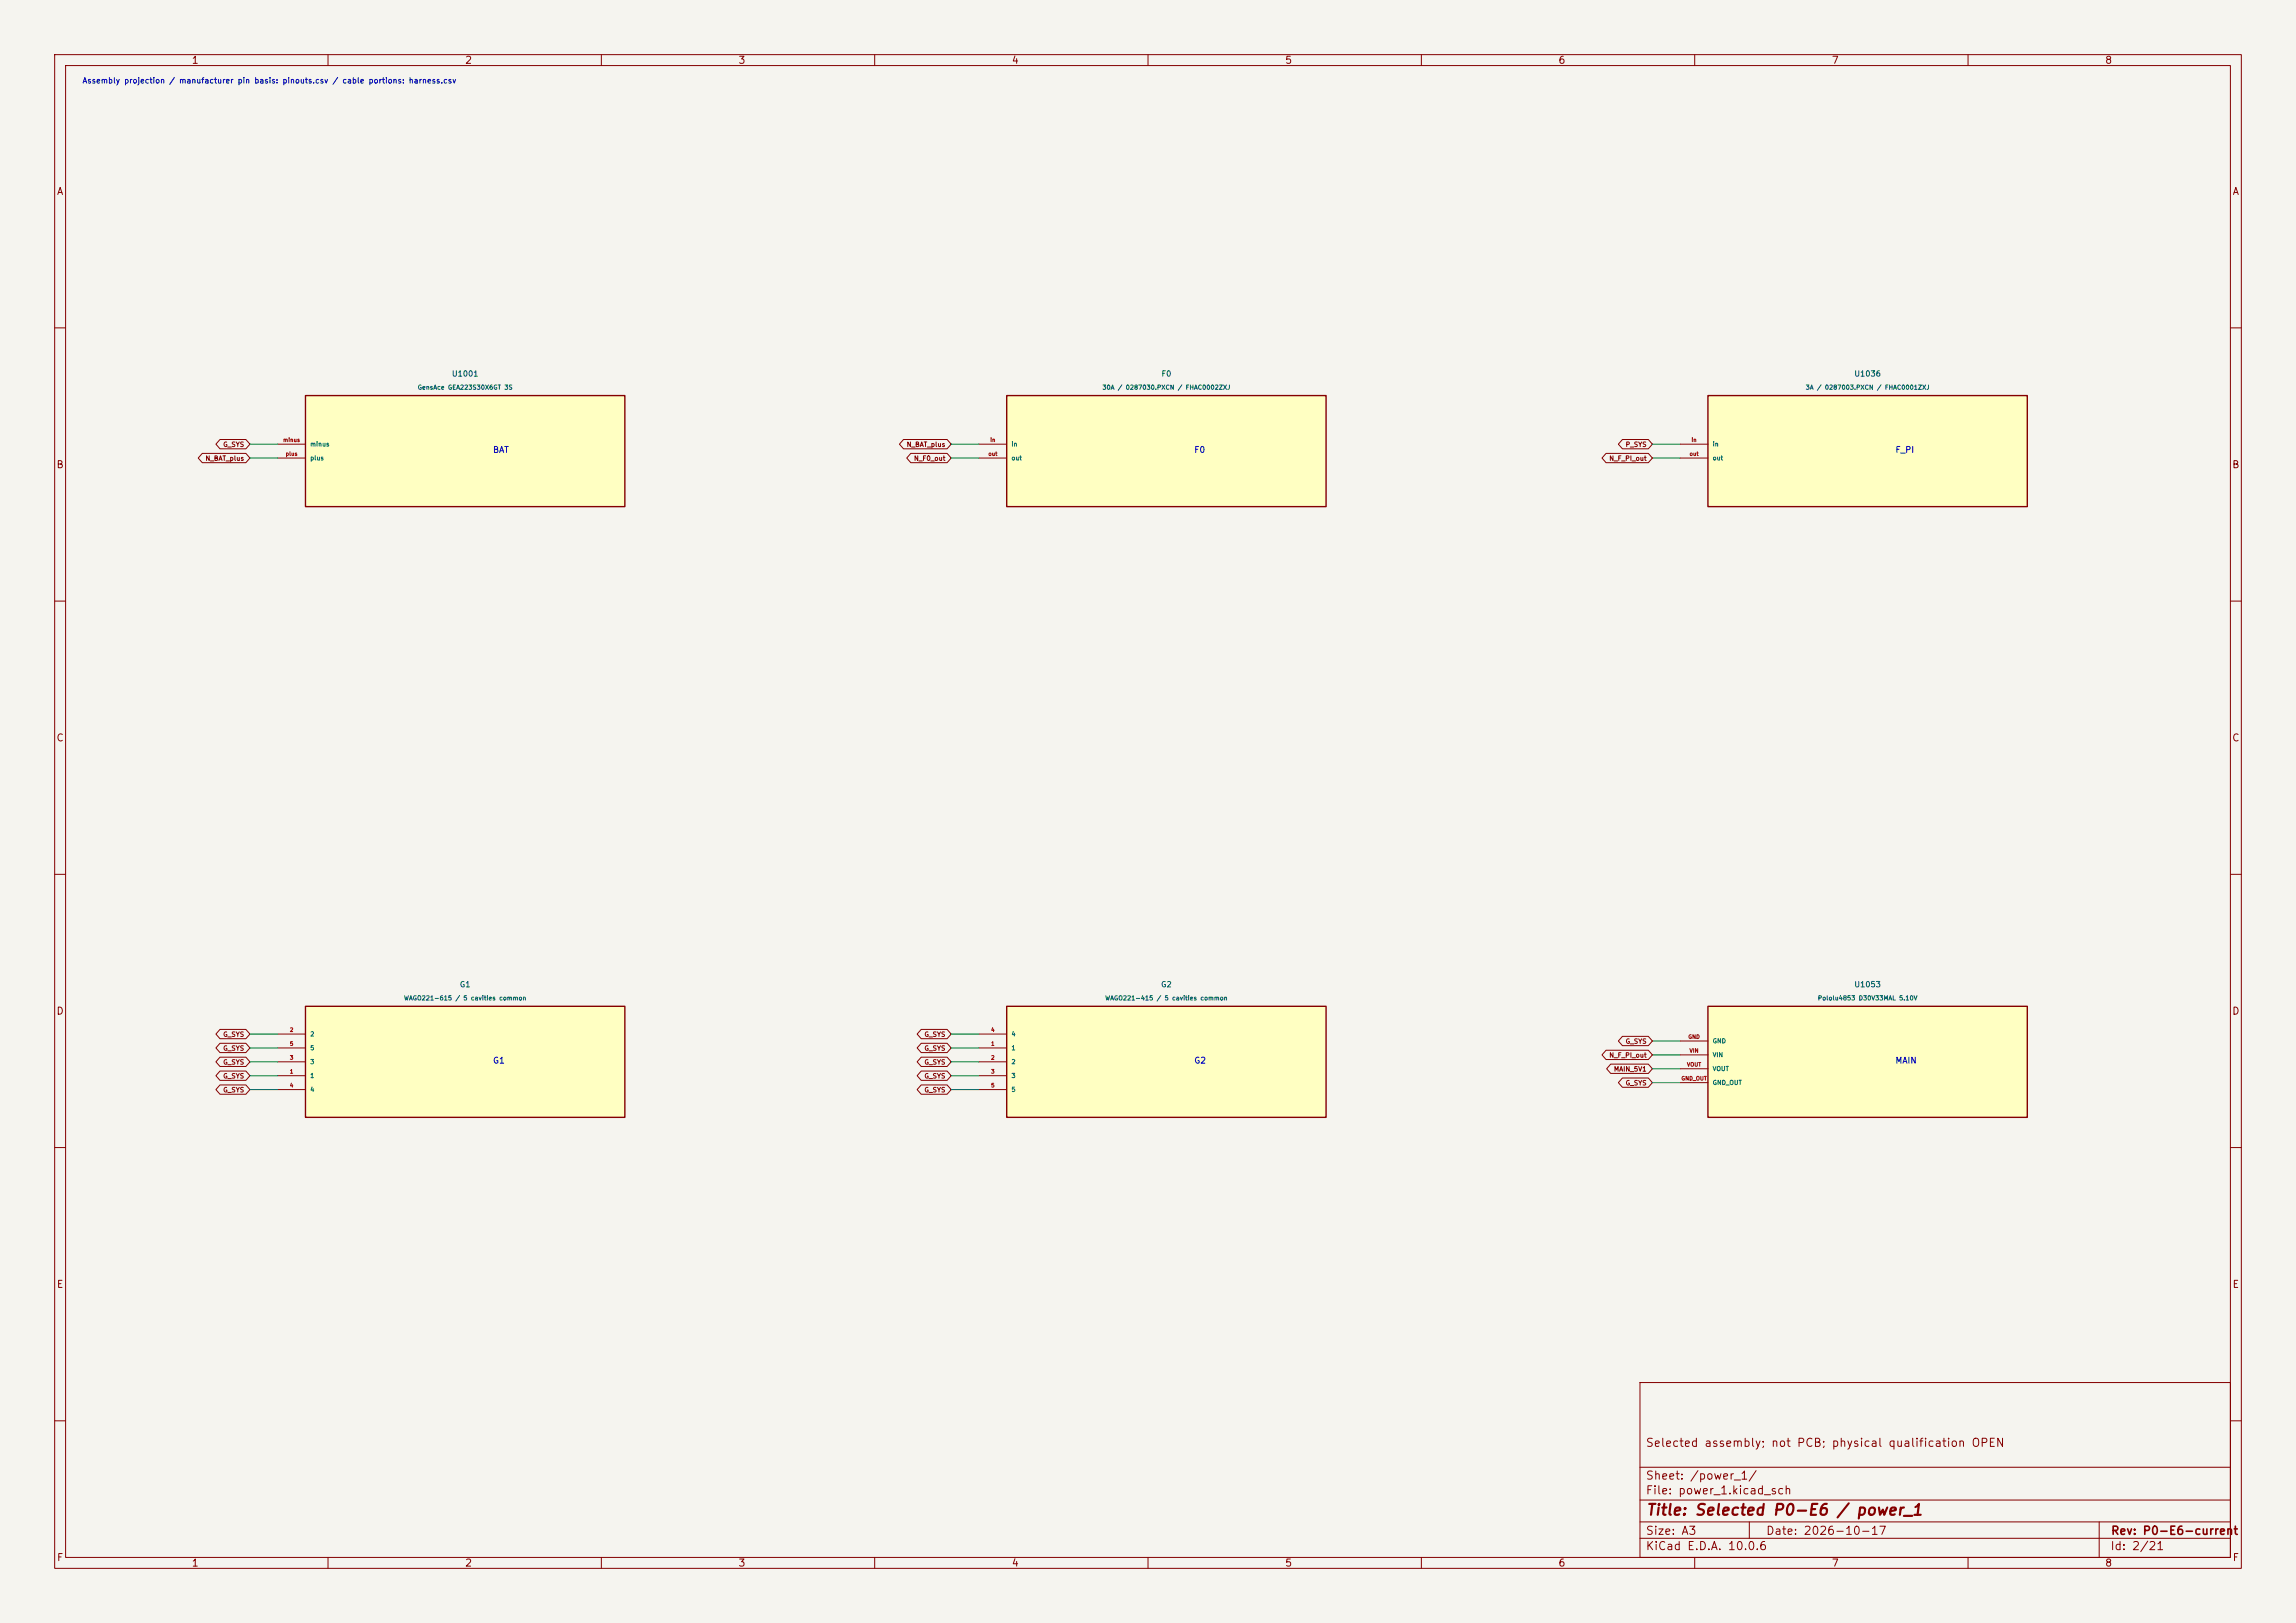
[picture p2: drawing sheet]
<svg xmlns="http://www.w3.org/2000/svg" width="420mm" height="297mm" viewBox="0 0 420 297" stroke-linecap="round" stroke-linejoin="round" font-family="sans-serif">
<defs><g id="words">
<text font-size="2" fill="#840000" x="301" y="277.8">Title: Selected P0-E6 / power_1</text>
<g font-size="1.5" fill="#840000">
<text x="300.9" y="265.1">Selected assembly; not PCB; physical qualification OPEN</text>
<text x="300.9" y="273.8">File: power_1.kicad_sch</text>
<text x="300.9" y="271.1">Sheet: /power_1/</text>
<text x="300.9" y="281.2">Size: A3</text>
<text x="322.9" y="281.2">Date: 2026-10-17</text>
<text x="386" y="281.2">Rev: P0-E6-current</text>
<text x="300.9" y="284">KiCad E.D.A. 10.0.6</text>
<text x="385.9" y="284">Id: 2/21</text>
</g>
<g font-size="1.3" fill="#840000">
<text x="35" y="12">1</text>
<text x="85" y="12">2</text>
<text x="135" y="12">3</text>
<text x="185" y="12">4</text>
<text x="235" y="12">5</text>
<text x="285" y="12">6</text>
<text x="335" y="12">7</text>
<text x="385" y="12">8</text>
<text x="10.3" y="36">A</text>
<text x="408.3" y="36">A</text>
<text x="10.2" y="86">B</text>
<text x="408.2" y="86">B</text>
<text x="10.2" y="136">C</text>
<text x="408.2" y="136">C</text>
<text x="10.2" y="186">D</text>
<text x="408.2" y="186">D</text>
<text x="10.3" y="236">E</text>
<text x="408.3" y="236">E</text>
<text x="10.3" y="286">F</text>
<text x="35" y="287">1</text>
<text x="85" y="287">2</text>
<text x="135" y="287">3</text>
<text x="185" y="287">4</text>
<text x="235" y="287">5</text>
<text x="285" y="287">6</text>
<text x="335" y="287">7</text>
<text x="385" y="287">8</text>
<text x="408.3" y="286">F</text>
</g>
<g font-size="1.1" fill="#0000c2">
<text x="90.1" y="83.1">BAT</text>
<text x="218.4" y="83.1">F0</text>
<text x="346.6" y="83.1">F_PI</text>
<text x="90.1" y="194.9">G1</text>
<text x="218.4" y="194.9">G2</text>
<text x="346.6" y="194.9">MAIN</text>
</g>
<text font-size="1" fill="#0000c2" x="15" y="15.5">Assembly projection / manufacturer pin basis: pinouts.csv / cable portions: harness.csv</text>
<g font-size="1" fill="#006464">
<text x="82.6" y="69.1">U1001</text>
<text x="212.4" y="69.1">F0</text>
<text x="339.1" y="69.1">U1036</text>
<text x="84" y="180.9">G1</text>
<text x="212.3" y="180.9">G2</text>
<text x="339.1" y="180.9">U1053</text>
</g>
<g font-size=".9" fill="#840000">
<text x="40.7" y="82">G_SYS</text>
<text x="165.8" y="82">N_BAT_plus</text>
<text x="297.3" y="82">P_SYS</text>
<text x="37.5" y="84.5">N_BAT_plus</text>
<text x="167.1" y="84.5">N_F0_out</text>
<text x="294.3" y="84.5">N_F_PI_out</text>
<text x="40.7" y="189.9">G_SYS</text>
<text x="169" y="189.9">G_SYS</text>
<text x="297.3" y="191.2">G_SYS</text>
<text x="40.7" y="192.5">G_SYS</text>
<text x="40.7" y="195">G_SYS</text>
<text x="40.7" y="197.6">G_SYS</text>
<text x="169" y="195">G_SYS</text>
<text x="169" y="197.6">G_SYS</text>
<text x="169" y="192.5">G_SYS</text>
<text x="294.3" y="193.7">N_F_PI_out</text>
<text x="295.1" y="196.3">MAIN_5V1</text>
<text x="40.7" y="200.1">G_SYS</text>
<text x="169" y="200.1">G_SYS</text>
<text x="297.3" y="198.8">G_SYS</text>
</g>
<g font-size=".8" fill="#006464">
<text x="76.3" y="71.5">GensAce GEA223S30X6GT 3S</text>
<text x="201.6" y="71.5">30A / 0287030.PXCN / FHAC0002ZXJ</text>
<text x="330.2" y="71.5">3A / 0287003.PXCN / FHAC0001ZXJ</text>
<text x="56.7" y="81.9">minus</text>
<text x="184.9" y="81.9">in</text>
<text x="313.2" y="81.9">in</text>
<text x="56.7" y="84.4">plus</text>
<text x="184.9" y="84.4">out</text>
<text x="313.2" y="84.4">out</text>
<text x="73.8" y="183.3">WAGO221-615 / 5 cavities common</text>
<text x="202.1" y="183.3">WAGO221-415 / 5 cavities common</text>
<text x="332.4" y="183.3">Pololu4853 D30V33MAL 5.10V</text>
<text x="56.7" y="189.8">2</text>
<text x="184.9" y="189.8">4</text>
<text x="313.2" y="191.1">GND</text>
<text x="56.7" y="197.5">1</text>
<text x="56.7" y="194.9">3</text>
<text x="56.7" y="192.4">5</text>
<text x="184.9" y="192.4">1</text>
<text x="184.9" y="194.9">2</text>
<text x="184.9" y="197.5">3</text>
<text x="313.2" y="193.6">VIN</text>
<text x="313.2" y="196.2">VOUT</text>
<text x="56.7" y="200">4</text>
<text x="184.9" y="200">5</text>
<text x="313.2" y="198.7">GND_OUT</text>
</g>
<g font-size=".7" fill="#a90000">
<text x="51.7" y="81">minus</text>
<text x="52.2" y="83.6">plus</text>
<text x="180.7" y="83.6">out</text>
<text x="181.1" y="81">in</text>
<text x="309" y="83.6">out</text>
<text x="309.3" y="81">in</text>
<text x="52.9" y="189">2</text>
<text x="52.9" y="191.5">5</text>
<text x="181.2" y="191.5">1</text>
<text x="181.2" y="189">4</text>
<text x="308.7" y="190.3">GND</text>
<text x="52.9" y="196.6">1</text>
<text x="52.9" y="194.1">3</text>
<text x="181.2" y="194.1">2</text>
<text x="181.2" y="196.6">3</text>
<text x="307.5" y="197.9">GND_OUT</text>
<text x="308.5" y="195.3">VOUT</text>
<text x="309" y="192.8">VIN</text>
<text x="52.9" y="199.2">4</text>
<text x="181.2" y="199.2">5</text>
</g>
</g></defs>
<path d="M0 0h420v297h-420z" fill="#f5f4ef" stroke="#f5f4ef" stroke-width=".18"/>
<g fill="none" stroke="#840000" stroke-width=".18">
<path d="M10 10h400v277h-400zM12 12h396v273h-396zM60 10v2M110 10v2M160 10v2M210 10v2M260 10v2M310 10v2M360 10v2M10 60h2M408 60h2M10 110h2"/>
<path d="M408 110h2M10 160h2M408 160h2M10 210h2M408 210h2M300 253h108v32h-108zM10 260h2M300 278.5h108M300 274.5h108M300 268.5h108M320 278.5v3M384 278.5v6.5"/>
<path d="M408 260h2M60 285v2M110 285v2M160 285v2M210 285v2M260 285v2M300 281.5h108M310 285v2M360 285v2"/>
</g>
<path d="M312.4 184.2h58.4v20.3h-58.4z" fill="#ffffc2"/>
<path d="M312.4 184.2h58.4v20.3h-58.4z" fill="none" stroke="#840000" stroke-width=".25"/>
<path d="M307.3 190.5h5.1M307.3 198.1h5.1M307.3 193h5.1M307.3 195.6h5.1" fill="none" stroke="#840000" stroke-width=".18"/>
<path d="M184.1 72.4h58.5v20.3h-58.5z" fill="#ffffc2"/>
<path d="M184.1 72.4h58.5v20.3h-58.5z" fill="none" stroke="#840000" stroke-width=".25"/>
<path d="M179.1 81.3h5M179.1 83.8h5" fill="none" stroke="#840000" stroke-width=".18"/>
<path d="M312.4 72.4h58.4v20.3h-58.4z" fill="#ffffc2"/>
<path d="M312.4 72.4h58.4v20.3h-58.4z" fill="none" stroke="#840000" stroke-width=".25"/>
<path d="M307.3 81.3h5.1M307.3 83.8h5.1" fill="none" stroke="#840000" stroke-width=".18"/>
<path d="M184.1 184.2h58.5v20.3h-58.5z" fill="#ffffc2"/>
<path d="M184.1 184.2h58.5v20.3h-58.5z" fill="none" stroke="#840000" stroke-width=".25"/>
<path d="M179.1 191.8h5M179.1 194.3h5M179.1 196.9h5M179.1 189.2h5M179.1 199.4h5" fill="none" stroke="#840000" stroke-width=".18"/>
<path d="M55.9 184.2h58.4v20.3h-58.4z" fill="#ffffc2"/>
<path d="M55.9 184.2h58.4v20.3h-58.4z" fill="none" stroke="#840000" stroke-width=".25"/>
<path d="M50.8 196.9h5.1M50.8 189.2h5.1M50.8 194.3h5.1M50.8 199.4h5.1M50.8 191.8h5.1" fill="none" stroke="#840000" stroke-width=".18"/>
<path d="M55.9 72.4h58.4v20.3h-58.4z" fill="#ffffc2"/>
<path d="M55.9 72.4h58.4v20.3h-58.4z" fill="none" stroke="#840000" stroke-width=".25"/>
<g fill="none" stroke="#840000" stroke-width=".18">
<path d="M37 83h8l.7 .8-.7 .9h-8l-.7-.9zM40.2 80.4h4.8l.7 .9-.7 .8h-4.8l-.7-.8zM50.8 81.3h5.1M50.8 83.8h5.1M165.3 80.4h7.9l.8 .9-.8 .8h-7.9l-.8-.8zM166.6 83h6.6l.8 .8-.8 .9h-6.6l-.7-.9zM293.8 83h7.7l.8 .8-.8 .9h-7.7l-.8-.9zM296.8 80.4h4.7l.8 .9-.8 .8h-4.7l-.8-.8zM40.2 188.4h4.8l.7 .8-.7 .9h-4.8l-.7-.9zM40.2 190.9h4.8l.7 .9-.7 .8h-4.8l-.7-.8zM40.2 193.5h4.8l.7 .8-.7 .9h-4.8l-.7-.9zM40.2 196h4.8l.7 .9-.7 .8h-4.8l-.7-.8z"/>
<path d="M40.2 198.5h4.8l.7 .9-.7 .8h-4.8l-.7-.8zM168.5 193.5h4.7l.8 .8-.8 .9h-4.7l-.7-.9zM168.5 196h4.7l.8 .9-.8 .8h-4.7l-.7-.8zM168.5 198.5h4.7l.8 .9-.8 .8h-4.7l-.7-.8zM168.5 188.4h4.7l.8 .8-.8 .9h-4.7l-.7-.9zM168.5 190.9h4.7l.8 .9-.8 .8h-4.7l-.7-.8zM293.8 192.2h7.7l.8 .8-.8 .9h-7.7l-.8-.9zM294.6 194.7h6.9l.8 .9-.8 .8h-6.9l-.7-.8zM296.8 189.6h4.7l.8 .9-.8 .9h-4.7l-.8-.9zM296.8 197.3h4.7l.8 .8-.8 .9h-4.7l-.8-.9z"/>
</g>
<g fill="none" stroke="#009600" stroke-width=".18">
<path d="M45.7 81.3h5.1M45.7 83.8h5.1M174 81.3h5.1M174 83.8h5.1M302.3 81.3h5M302.3 83.8h5M45.7 199.4h5.1M45.7 196.9h5.1M45.7 189.2h5.1M45.7 191.8h5.1M45.7 194.3h5.1M174 199.4h5.1"/>
<path d="M174 196.9h5.1M174 189.2h5.1M174 191.8h5.1M174 194.3h5.1M302.3 190.5h5M302.3 193h5M302.3 198.1h5M302.3 195.6h5"/>
</g>
<use href="#words"/>
</svg>
